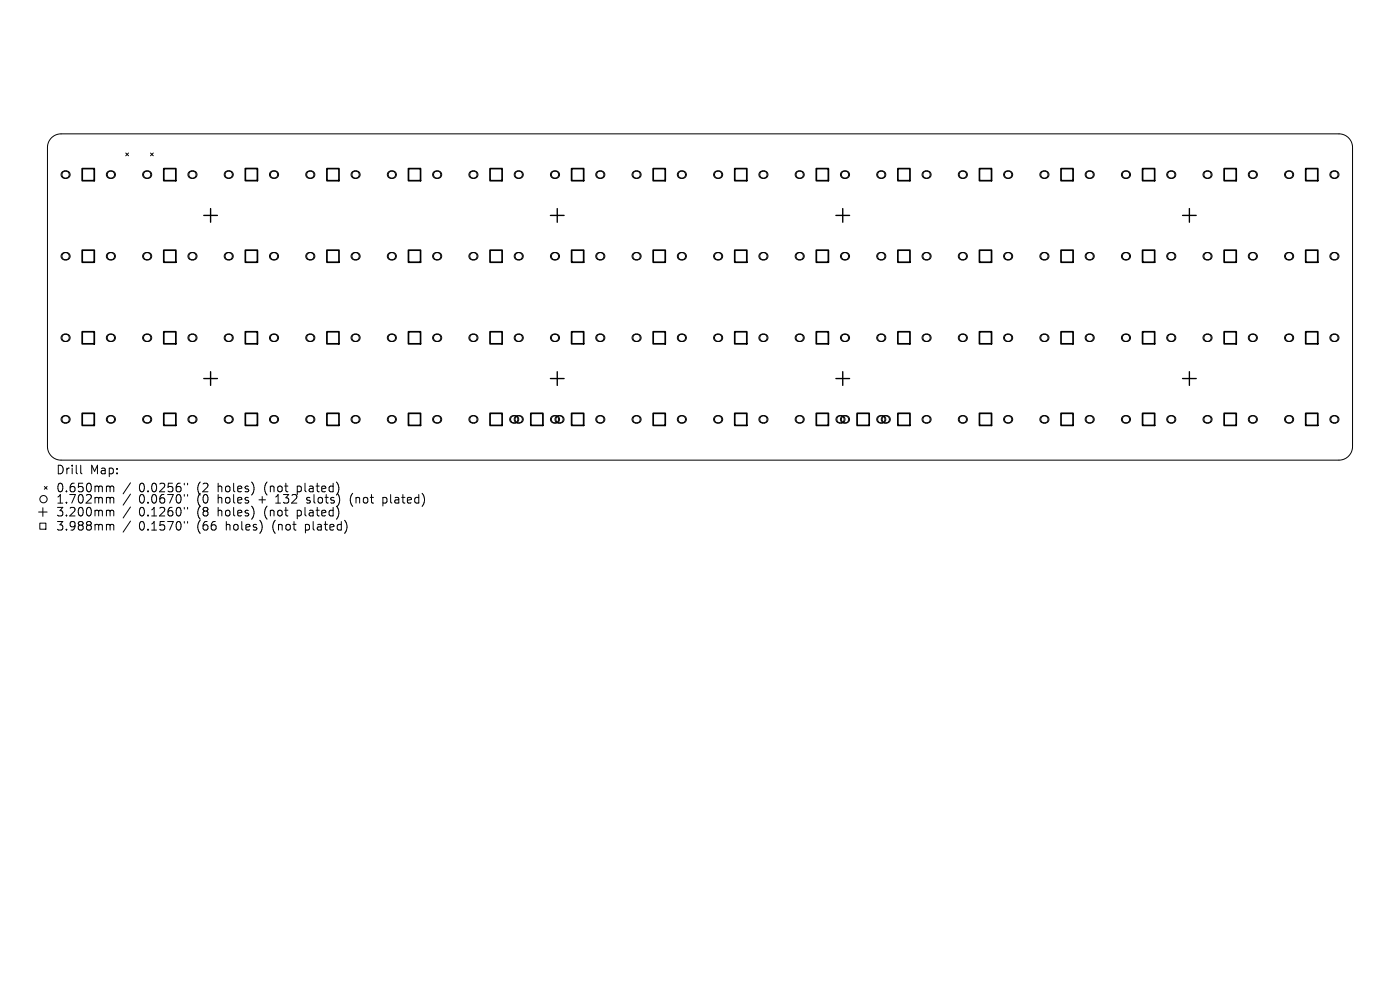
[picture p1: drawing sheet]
<svg xmlns="http://www.w3.org/2000/svg" width="297mm" height="210mm" viewBox="0 0 297 210" stroke-linecap="round" stroke-linejoin="round" font-family="sans-serif">
<defs><g id="words">
<g font-size="2.5">
<text x="11.8" y="100.9">Drill</text>
<text x="19.1" y="100.9">Map:</text>
<text x="11.8" y="104.7">0.650mm</text>
<text x="11.8" y="107.1">1.702mm</text>
<text x="29.5" y="104.7">0.0256&quot;</text>
<text x="29.5" y="107.1">0.0670&quot;</text>
<text x="41.9" y="104.7">(2</text>
<text x="41.9" y="107.1">(0</text>
<text x="46.5" y="104.7">holes)</text>
<text x="46.5" y="107.1">holes</text>
<text x="55.3" y="107.1">+</text>
<text x="56.5" y="104.7">(not</text>
<text x="59.1" y="107.1">132</text>
<text x="63.6" y="104.7">plated)</text>
<text x="65.9" y="107.1">slots)</text>
<text x="75.2" y="107.1">(not</text>
<text x="82.3" y="107.1">plated)</text>
<text x="11.8" y="109.8">3.200mm</text>
<text x="11.8" y="112.8">3.988mm</text>
<text x="29.5" y="109.8">0.1260&quot;</text>
<text x="29.5" y="112.8">0.1570&quot;</text>
<text x="41.9" y="109.8">(8</text>
<text x="41.9" y="112.8">(66</text>
<text x="46.5" y="109.8">holes)</text>
<text x="48.2" y="112.8">holes)</text>
<text x="56.5" y="109.8">(not</text>
<text x="58.2" y="112.8">(not</text>
<text x="63.6" y="109.8">plated)</text>
<text x="65.3" y="112.8">plated)</text>
</g>
</g></defs>
<g fill="none" stroke="#000" stroke-width=".21">
<path d="M10.9 29.2l1.1-.6 1-.2h271.1a2.88 2.88 0 0 1 2.8 2.9v63.4a2.88 2.88 0 0 1-2.8 2.9h-271.1a2.88 2.88 0 0 1-2.9-2.9v-63.4l.1-1zM13.2 36.5l.3-.2h.6a.77 .77 0 0 1 .8 .7 .77 .77 0 0 1-.8 .8h-.4a.77 .77 0 0 1-.7-.5 .77 .77 0 0 1 .2-.8zM22.8 36.5l.3-.2h.6a.77 .77 0 0 1 .8 .7 .77 .77 0 0 1-.8 .8h-.4a.77 .77 0 0 1-.7-.5 .77 .77 0 0 1 .2-.8zM26.7 32.5l.6 .5M27.3 32.5l-.6 .5M30.5 36.5l.3-.2h.6a.77 .77 0 0 1 .8 .7 .77 .77 0 0 1-.8 .8h-.4a.77 .77 0 0 1-.7-.5 .77 .77 0 0 1 .2-.8zM31.9 32.5l.6 .5M32.5 32.5l-.6 .5M40.1 36.5l.3-.2h.6a.77 .77 0 0 1 .8 .7 .77 .77 0 0 1-.8 .8h-.4a.77 .77 0 0 1-.7-.5 .77 .77 0 0 1 .2-.8zM47.8 36.5l.3-.2h.6a.77 .77 0 0 1 .8 .7 .77 .77 0 0 1-.8 .8h-.4a.77 .77 0 0 1-.7-.5 .77 .77 0 0 1 .2-.8zM57.4 36.5l.3-.2h.6a.77 .77 0 0 1 .8 .7 .77 .77 0 0 1-.8 .8h-.4a.77 .77 0 0 1-.7-.5 .77 .77 0 0 1 .2-.8zM65.1 36.5l.3-.2h.6a.77 .77 0 0 1 .8 .7 .77 .77 0 0 1-.8 .8h-.4a.77 .77 0 0 1-.7-.5 .77 .77 0 0 1 .2-.8z"/>
<path d="M74.7 36.5l.3-.2h.6a.77 .77 0 0 1 .8 .7 .77 .77 0 0 1-.8 .8h-.4a.77 .77 0 0 1-.7-.5 .77 .77 0 0 1 .2-.8zM82.4 36.5l.3-.2h.6a.77 .77 0 0 1 .8 .7 .77 .77 0 0 1-.8 .8h-.4a.77 .77 0 0 1-.7-.5 .77 .77 0 0 1 .2-.8zM92 36.5l.4-.2h.5a.77 .77 0 0 1 .8 .7 .77 .77 0 0 1-.8 .8h-.3a.77 .77 0 0 1-.8-.5 .77 .77 0 0 1 .2-.8zM99.7 36.5l.3-.2h.6a.77 .77 0 0 1 .8 .7 .77 .77 0 0 1-.8 .8h-.4a.77 .77 0 0 1-.7-.5 .77 .77 0 0 1 .2-.8zM109.3 36.5l.4-.2h.5a.77 .77 0 0 1 .8 .7 .77 .77 0 0 1-.8 .8h-.3a.77 .77 0 0 1-.8-.5 .77 .77 0 0 1 .2-.8zM117 36.5l.3-.2h.6a.77 .77 0 0 1 .8 .7 .77 .77 0 0 1-.8 .8h-.4a.77 .77 0 0 1-.7-.5 .77 .77 0 0 1 .2-.8zM126.6 36.5l.4-.2h.5a.77 .77 0 0 1 .8 .7 .77 .77 0 0 1-.8 .8h-.3a.77 .77 0 0 1-.8-.5 .77 .77 0 0 1 .2-.8zM134.3 36.5l.4-.2h.5a.77 .77 0 0 1 .8 .7 .77 .77 0 0 1-.8 .8h-.3a.77 .77 0 0 1-.8-.5 .77 .77 0 0 1 .2-.8zM143.9 36.5l.4-.2h.5a.77 .77 0 0 1 .8 .7 .77 .77 0 0 1-.8 .8h-.3a.77 .77 0 0 1-.8-.5 .77 .77 0 0 1 .2-.8zM151.6 36.5l.4-.2h.5a.77 .77 0 0 1 .8 .7 .77 .77 0 0 1-.8 .8h-.3a.77 .77 0 0 1-.8-.5 .77 .77 0 0 1 .2-.8zM161.2 36.5l.4-.2h.5a.77 .77 0 0 1 .8 .7 .77 .77 0 0 1-.8 .8h-.3a.77 .77 0 0 1-.7-.5 .77 .77 0 0 1 .1-.8zM168.9 36.5l.4-.2h.5a.77 .77 0 0 1 .8 .7 .77 .77 0 0 1-.8 .8h-.3a.77 .77 0 0 1-.8-.5 .77 .77 0 0 1 .2-.8z"/>
<path d="M178.5 36.5l.4-.2h.6a.77 .77 0 0 1 .7 .7 .77 .77 0 0 1-.7 .8h-.4a.77 .77 0 0 1-.7-.5 .77 .77 0 0 1 .1-.8zM186.2 36.5l.4-.2h.5a.77 .77 0 0 1 .8 .7 .77 .77 0 0 1-.8 .8h-.3a.77 .77 0 0 1-.7-.5 .77 .77 0 0 1 .1-.8zM195.8 36.5l.4-.2h.6a.77 .77 0 0 1 .7 .7 .77 .77 0 0 1-.7 .8h-.4a.77 .77 0 0 1-.7-.5 .77 .77 0 0 1 .1-.8zM203.5 36.5l.4-.2h.6a.77 .77 0 0 1 .7 .7 .77 .77 0 0 1-.7 .8h-.4a.77 .77 0 0 1-.7-.5 .77 .77 0 0 1 .1-.8zM213.1 36.5l.4-.2h.6a.77 .77 0 0 1 .7 .7 .77 .77 0 0 1-.7 .8h-.4a.77 .77 0 0 1-.7-.5 .77 .77 0 0 1 .1-.8zM220.8 36.5l.4-.2h.6a.77 .77 0 0 1 .7 .7 .77 .77 0 0 1-.7 .8h-.4a.77 .77 0 0 1-.7-.5 .77 .77 0 0 1 .1-.8zM230.4 36.5l.4-.2h.6a.77 .77 0 0 1 .7 .7 .77 .77 0 0 1-.7 .8h-.4a.77 .77 0 0 1-.7-.5 .77 .77 0 0 1 .1-.8zM238.1 36.5l.4-.2h.6a.77 .77 0 0 1 .7 .7 .77 .77 0 0 1-.7 .8h-.4a.77 .77 0 0 1-.7-.5 .77 .77 0 0 1 .1-.8zM247.7 36.5l.4-.2h.6a.77 .77 0 0 1 .7 .7 .77 .77 0 0 1-.7 .8h-.4a.77 .77 0 0 1-.7-.5 .77 .77 0 0 1 .1-.8zM255.4 36.5l.4-.2h.6a.77 .77 0 0 1 .7 .7 .77 .77 0 0 1-.7 .8h-.4a.77 .77 0 0 1-.7-.5 .77 .77 0 0 1 .1-.8zM265 36.5l.4-.2h.6a.77 .77 0 0 1 .7 .7 .77 .77 0 0 1-.7 .8h-.4a.77 .77 0 0 1-.7-.5 .77 .77 0 0 1 .1-.8zM272.7 36.5l.4-.2h.6a.77 .77 0 0 1 .7 .7 .77 .77 0 0 1-.7 .8h-.4a.77 .77 0 0 1-.7-.5 .77 .77 0 0 1 .1-.8z"/>
<path d="M282.3 36.5l.4-.2h.6a.77 .77 0 0 1 .8 .7 .77 .77 0 0 1-.8 .8h-.4a.77 .77 0 0 1-.7-.5 .77 .77 0 0 1 .1-.8zM13.2 53.8l.3-.2h.6a.77 .77 0 0 1 .8 .8 .77 .77 0 0 1-.8 .7h-.4a.77 .77 0 0 1-.7-.5 .77 .77 0 0 1 .2-.8zM22.8 53.8l.3-.2h.6a.77 .77 0 0 1 .8 .8 .77 .77 0 0 1-.8 .7h-.4a.77 .77 0 0 1-.7-.5 .77 .77 0 0 1 .2-.8zM30.5 53.8l.3-.2h.6a.77 .77 0 0 1 .8 .8 .77 .77 0 0 1-.8 .7h-.4a.77 .77 0 0 1-.7-.5 .77 .77 0 0 1 .2-.8zM40.1 53.8l.3-.2h.6a.77 .77 0 0 1 .8 .8 .77 .77 0 0 1-.8 .7h-.4a.77 .77 0 0 1-.7-.5 .77 .77 0 0 1 .2-.8zM47.8 53.8l.3-.2h.6a.77 .77 0 0 1 .8 .8 .77 .77 0 0 1-.8 .7h-.4a.77 .77 0 0 1-.7-.5 .77 .77 0 0 1 .2-.8zM57.4 53.8l.3-.2h.6a.77 .77 0 0 1 .8 .8 .77 .77 0 0 1-.8 .7h-.4a.77 .77 0 0 1-.7-.5 .77 .77 0 0 1 .2-.8zM65.1 53.8l.3-.2h.6a.77 .77 0 0 1 .8 .8 .77 .77 0 0 1-.8 .7h-.4a.77 .77 0 0 1-.7-.5 .77 .77 0 0 1 .2-.8zM74.7 53.8l.3-.2h.6a.77 .77 0 0 1 .8 .8 .77 .77 0 0 1-.8 .7h-.4a.77 .77 0 0 1-.7-.5 .77 .77 0 0 1 .2-.8zM82.4 53.8l.3-.2h.6a.77 .77 0 0 1 .8 .8 .77 .77 0 0 1-.8 .7h-.4a.77 .77 0 0 1-.7-.5 .77 .77 0 0 1 .2-.8zM92 53.8l.4-.2h.5a.77 .77 0 0 1 .8 .8 .77 .77 0 0 1-.8 .7h-.3a.77 .77 0 0 1-.8-.5 .77 .77 0 0 1 .2-.8zM99.7 53.8l.3-.2h.6a.77 .77 0 0 1 .8 .8 .77 .77 0 0 1-.8 .7h-.4a.77 .77 0 0 1-.7-.5 .77 .77 0 0 1 .2-.8z"/>
<path d="M109.3 53.8l.4-.2h.5a.77 .77 0 0 1 .8 .8 .77 .77 0 0 1-.8 .7h-.3a.77 .77 0 0 1-.8-.5 .77 .77 0 0 1 .2-.8zM117 53.8l.3-.2h.6a.77 .77 0 0 1 .8 .8 .77 .77 0 0 1-.8 .7h-.4a.77 .77 0 0 1-.7-.5 .77 .77 0 0 1 .2-.8zM126.6 53.8l.4-.2h.5a.77 .77 0 0 1 .8 .8 .77 .77 0 0 1-.8 .7h-.3a.77 .77 0 0 1-.8-.5 .77 .77 0 0 1 .2-.8zM134.3 53.8l.4-.2h.5a.77 .77 0 0 1 .8 .8 .77 .77 0 0 1-.8 .7h-.3a.77 .77 0 0 1-.8-.5 .77 .77 0 0 1 .2-.8zM143.9 53.8l.4-.2h.5a.77 .77 0 0 1 .8 .8 .77 .77 0 0 1-.8 .7h-.3a.77 .77 0 0 1-.8-.5 .77 .77 0 0 1 .2-.8zM151.6 53.8l.4-.2h.5a.77 .77 0 0 1 .8 .8 .77 .77 0 0 1-.8 .7h-.3a.77 .77 0 0 1-.8-.5 .77 .77 0 0 1 .2-.8zM161.2 53.8l.4-.2h.5a.77 .77 0 0 1 .8 .8 .77 .77 0 0 1-.8 .7h-.3a.77 .77 0 0 1-.7-.5 .77 .77 0 0 1 .1-.8zM168.9 53.8l.4-.2h.5a.77 .77 0 0 1 .8 .8 .77 .77 0 0 1-.8 .7h-.3a.77 .77 0 0 1-.8-.5 .77 .77 0 0 1 .2-.8zM178.5 53.8l.4-.2h.6a.77 .77 0 0 1 .7 .8 .77 .77 0 0 1-.7 .7h-.4a.77 .77 0 0 1-.7-.5 .77 .77 0 0 1 .1-.8zM186.2 53.8l.4-.2h.5a.77 .77 0 0 1 .8 .8 .77 .77 0 0 1-.8 .7h-.3a.77 .77 0 0 1-.7-.5 .77 .77 0 0 1 .1-.8zM195.8 53.8l.4-.2h.6a.77 .77 0 0 1 .7 .8 .77 .77 0 0 1-.7 .7h-.4a.77 .77 0 0 1-.7-.5 .77 .77 0 0 1 .1-.8zM203.5 53.8l.4-.2h.6a.77 .77 0 0 1 .7 .8 .77 .77 0 0 1-.7 .7h-.4a.77 .77 0 0 1-.7-.5 .77 .77 0 0 1 .1-.8z"/>
<path d="M213.1 53.8l.4-.2h.6a.77 .77 0 0 1 .7 .8 .77 .77 0 0 1-.7 .7h-.4a.77 .77 0 0 1-.7-.5 .77 .77 0 0 1 .1-.8zM220.8 53.8l.4-.2h.6a.77 .77 0 0 1 .7 .8 .77 .77 0 0 1-.7 .7h-.4a.77 .77 0 0 1-.7-.5 .77 .77 0 0 1 .1-.8zM230.4 53.8l.4-.2h.6a.77 .77 0 0 1 .7 .8 .77 .77 0 0 1-.7 .7h-.4a.77 .77 0 0 1-.7-.5 .77 .77 0 0 1 .1-.8zM238.1 53.8l.4-.2h.6a.77 .77 0 0 1 .7 .8 .77 .77 0 0 1-.7 .7h-.4a.77 .77 0 0 1-.7-.5 .77 .77 0 0 1 .1-.8zM247.7 53.8l.4-.2h.6a.77 .77 0 0 1 .7 .8 .77 .77 0 0 1-.7 .7h-.4a.77 .77 0 0 1-.7-.5 .77 .77 0 0 1 .1-.8zM255.4 53.8l.4-.2h.6a.77 .77 0 0 1 .7 .8 .77 .77 0 0 1-.7 .7h-.4a.77 .77 0 0 1-.7-.5 .77 .77 0 0 1 .1-.8zM265 53.8l.4-.2h.6a.77 .77 0 0 1 .7 .8 .77 .77 0 0 1-.7 .7h-.4a.77 .77 0 0 1-.7-.5 .77 .77 0 0 1 .1-.8zM272.7 53.8l.4-.2h.6a.77 .77 0 0 1 .7 .8 .77 .77 0 0 1-.7 .7h-.4a.77 .77 0 0 1-.7-.5 .77 .77 0 0 1 .1-.8zM282.3 53.8l.4-.2h.6a.77 .77 0 0 1 .8 .8 .77 .77 0 0 1-.8 .7h-.4a.77 .77 0 0 1-.7-.5 .77 .77 0 0 1 .1-.8zM13.2 71.1l.3-.2h.6a.77 .77 0 0 1 .8 .8 .77 .77 0 0 1-.8 .7h-.4a.77 .77 0 0 1-.7-.4 .77 .77 0 0 1 .2-.9zM22.8 71.1l.3-.2h.6a.77 .77 0 0 1 .8 .8 .77 .77 0 0 1-.8 .7h-.4a.77 .77 0 0 1-.7-.4 .77 .77 0 0 1 .2-.9zM30.5 71.1l.3-.2h.6a.77 .77 0 0 1 .8 .8 .77 .77 0 0 1-.8 .7h-.4a.77 .77 0 0 1-.7-.4 .77 .77 0 0 1 .2-.9z"/>
<path d="M40.1 71.1l.3-.2h.6a.77 .77 0 0 1 .8 .8 .77 .77 0 0 1-.8 .7h-.4a.77 .77 0 0 1-.7-.4 .77 .77 0 0 1 .2-.9zM47.8 71.1l.3-.2h.6a.77 .77 0 0 1 .8 .8 .77 .77 0 0 1-.8 .7h-.4a.77 .77 0 0 1-.7-.4 .77 .77 0 0 1 .2-.9zM57.4 71.1l.3-.2h.6a.77 .77 0 0 1 .8 .8 .77 .77 0 0 1-.8 .7h-.4a.77 .77 0 0 1-.7-.4 .77 .77 0 0 1 .2-.9zM65.1 71.1l.3-.2h.6a.77 .77 0 0 1 .8 .8 .77 .77 0 0 1-.8 .7h-.4a.77 .77 0 0 1-.7-.4 .77 .77 0 0 1 .2-.9zM74.7 71.1l.3-.2h.6a.77 .77 0 0 1 .8 .8 .77 .77 0 0 1-.8 .7h-.4a.77 .77 0 0 1-.7-.4 .77 .77 0 0 1 .2-.9zM82.4 71.1l.3-.2h.6a.77 .77 0 0 1 .8 .8 .77 .77 0 0 1-.8 .7h-.4a.77 .77 0 0 1-.7-.4 .77 .77 0 0 1 .2-.9zM92 71.1l.4-.2h.5a.77 .77 0 0 1 .8 .8 .77 .77 0 0 1-.8 .7h-.3a.77 .77 0 0 1-.8-.4 .77 .77 0 0 1 .2-.9zM99.7 71.1l.3-.2h.6a.77 .77 0 0 1 .8 .8 .77 .77 0 0 1-.8 .7h-.4a.77 .77 0 0 1-.7-.5 .77 .77 0 0 1 .2-.8zM109.3 71.1l.4-.2h.5a.77 .77 0 0 1 .8 .8 .77 .77 0 0 1-.8 .7h-.3a.77 .77 0 0 1-.8-.4 .77 .77 0 0 1 .2-.9zM117 71.1l.3-.2h.6a.77 .77 0 0 1 .8 .8 .77 .77 0 0 1-.8 .7h-.4a.77 .77 0 0 1-.7-.4 .77 .77 0 0 1 .2-.9zM126.6 71.1l.4-.2h.5a.77 .77 0 0 1 .8 .8 .77 .77 0 0 1-.8 .7h-.3a.77 .77 0 0 1-.8-.4 .77 .77 0 0 1 .2-.9zM134.3 71.1l.4-.2h.5a.77 .77 0 0 1 .8 .8 .77 .77 0 0 1-.8 .7h-.3a.77 .77 0 0 1-.8-.4 .77 .77 0 0 1 .2-.9z"/>
<path d="M143.9 71.1l.4-.2h.5a.77 .77 0 0 1 .8 .8 .77 .77 0 0 1-.8 .7h-.3a.77 .77 0 0 1-.8-.5 .77 .77 0 0 1 .2-.8zM151.6 71.1l.4-.2h.5a.77 .77 0 0 1 .8 .8 .77 .77 0 0 1-.8 .7h-.3a.77 .77 0 0 1-.8-.4 .77 .77 0 0 1 .2-.9zM161.2 71.1l.4-.2h.5a.77 .77 0 0 1 .8 .8 .77 .77 0 0 1-.8 .7h-.3a.77 .77 0 0 1-.7-.4 .77 .77 0 0 1 .1-.9zM168.9 71.1l.4-.2h.5a.77 .77 0 0 1 .8 .8 .77 .77 0 0 1-.8 .7h-.3a.77 .77 0 0 1-.8-.4 .77 .77 0 0 1 .2-.9zM178.5 71.1l.4-.2h.6a.77 .77 0 0 1 .7 .8 .77 .77 0 0 1-.7 .7h-.4a.77 .77 0 0 1-.7-.5 .77 .77 0 0 1 .1-.8zM186.2 71.1l.4-.2h.5a.77 .77 0 0 1 .8 .8 .77 .77 0 0 1-.8 .7h-.3a.77 .77 0 0 1-.7-.4 .77 .77 0 0 1 .1-.9zM195.8 71.1l.4-.2h.6a.77 .77 0 0 1 .7 .8 .77 .77 0 0 1-.7 .7h-.4a.77 .77 0 0 1-.7-.4 .77 .77 0 0 1 .1-.9zM203.5 71.1l.4-.2h.6a.77 .77 0 0 1 .7 .8 .77 .77 0 0 1-.7 .7h-.4a.77 .77 0 0 1-.7-.4 .77 .77 0 0 1 .1-.9zM213.1 71.1l.4-.2h.6a.77 .77 0 0 1 .7 .8 .77 .77 0 0 1-.7 .7h-.4a.77 .77 0 0 1-.7-.4 .77 .77 0 0 1 .1-.9zM220.8 71.1l.4-.2h.6a.77 .77 0 0 1 .7 .8 .77 .77 0 0 1-.7 .7h-.4a.77 .77 0 0 1-.7-.4 .77 .77 0 0 1 .1-.9zM230.4 71.1l.4-.2h.6a.77 .77 0 0 1 .7 .8 .77 .77 0 0 1-.7 .7h-.4a.77 .77 0 0 1-.7-.4 .77 .77 0 0 1 .1-.9zM238.1 71.1l.4-.2h.6a.77 .77 0 0 1 .7 .8 .77 .77 0 0 1-.7 .7h-.4a.77 .77 0 0 1-.7-.4 .77 .77 0 0 1 .1-.9z"/>
<path d="M247.7 71.1l.4-.2h.6a.77 .77 0 0 1 .7 .8 .77 .77 0 0 1-.7 .7h-.4a.77 .77 0 0 1-.7-.4 .77 .77 0 0 1 .1-.9zM255.4 71.1l.4-.2h.6a.77 .77 0 0 1 .7 .8 .77 .77 0 0 1-.7 .7h-.4a.77 .77 0 0 1-.7-.4 .77 .77 0 0 1 .1-.9zM265 71.1l.4-.2h.6a.77 .77 0 0 1 .7 .8 .77 .77 0 0 1-.7 .7h-.4a.77 .77 0 0 1-.7-.4 .77 .77 0 0 1 .1-.9zM272.7 71.1l.4-.2h.6a.77 .77 0 0 1 .7 .8 .77 .77 0 0 1-.7 .7h-.4a.77 .77 0 0 1-.7-.4 .77 .77 0 0 1 .1-.9zM282.3 71.1l.4-.2h.6a.77 .77 0 0 1 .8 .8 .77 .77 0 0 1-.8 .7h-.4a.77 .77 0 0 1-.7-.4 .77 .77 0 0 1 .1-.9zM13.2 88.4l.3-.2h.6a.77 .77 0 0 1 .8 .8 .77 .77 0 0 1-.8 .7h-.4a.77 .77 0 0 1-.7-.4 .77 .77 0 0 1 .2-.9zM17.1 98.7v1.5l.3 .3M22.8 88.4l.3-.2h.6a.77 .77 0 0 1 .8 .8 .77 .77 0 0 1-.8 .7h-.4a.77 .77 0 0 1-.7-.4 .77 .77 0 0 1 .2-.9zM30.5 88.4l.3-.2h.6a.77 .77 0 0 1 .8 .8 .77 .77 0 0 1-.8 .7h-.4a.77 .77 0 0 1-.7-.4 .77 .77 0 0 1 .2-.9zM40.1 88.4l.3-.2h.6a.77 .77 0 0 1 .8 .8 .77 .77 0 0 1-.8 .7h-.4a.77 .77 0 0 1-.7-.4 .77 .77 0 0 1 .2-.9zM47.8 88.4l.3-.2h.6a.77 .77 0 0 1 .8 .8 .77 .77 0 0 1-.8 .7h-.4a.77 .77 0 0 1-.7-.4 .77 .77 0 0 1 .2-.9zM57.4 88.4l.3-.2h.6a.77 .77 0 0 1 .8 .8 .77 .77 0 0 1-.8 .7h-.4a.77 .77 0 0 1-.7-.4 .77 .77 0 0 1 .2-.9z"/>
<path d="M65.1 88.4l.3-.2h.6a.77 .77 0 0 1 .8 .8 .77 .77 0 0 1-.8 .7h-.4a.77 .77 0 0 1-.7-.4 .77 .77 0 0 1 .2-.9zM74.7 88.4l.3-.2h.6a.77 .77 0 0 1 .8 .8 .77 .77 0 0 1-.8 .7h-.4a.77 .77 0 0 1-.7-.4 .77 .77 0 0 1 .2-.9zM82.4 88.4l.3-.2h.6a.77 .77 0 0 1 .8 .8 .77 .77 0 0 1-.8 .7h-.4a.77 .77 0 0 1-.7-.4 .77 .77 0 0 1 .2-.9zM92 88.4l.4-.2h.5a.77 .77 0 0 1 .8 .8 .77 .77 0 0 1-.8 .7h-.3a.77 .77 0 0 1-.8-.4 .77 .77 0 0 1 .2-.9zM99.7 88.4l.3-.2h.6a.77 .77 0 0 1 .8 .8 .77 .77 0 0 1-.8 .7h-.4a.77 .77 0 0 1-.7-.4 .77 .77 0 0 1 .2-.9zM108.4 88.4l.3-.2h.6a.77 .77 0 0 1 .8 .8 .77 .77 0 0 1-.8 .7h-.4a.77 .77 0 0 1-.7-.4 .77 .77 0 0 1 .2-.9zM109.3 88.4l.4-.2h.5a.77 .77 0 0 1 .8 .8 .77 .77 0 0 1-.8 .7h-.3a.77 .77 0 0 1-.8-.4 .77 .77 0 0 1 .2-.9zM117 88.4l.3-.2h.6a.77 .77 0 0 1 .8 .8 .77 .77 0 0 1-.8 .7h-.4a.77 .77 0 0 1-.7-.4 .77 .77 0 0 1 .2-.9zM118 88.4l.3-.2h.6a.77 .77 0 0 1 .8 .8 .77 .77 0 0 1-.8 .7h-.4a.77 .77 0 0 1-.7-.4 .77 .77 0 0 1 .2-.9zM126.6 88.4l.4-.2h.5a.77 .77 0 0 1 .8 .8 .77 .77 0 0 1-.8 .7h-.3a.77 .77 0 0 1-.8-.4 .77 .77 0 0 1 .2-.9zM134.3 88.4l.4-.2h.5a.77 .77 0 0 1 .8 .8 .77 .77 0 0 1-.8 .7h-.3a.77 .77 0 0 1-.8-.4 .77 .77 0 0 1 .2-.9zM143.9 88.4l.4-.2h.5a.77 .77 0 0 1 .8 .8 .77 .77 0 0 1-.8 .7h-.3a.77 .77 0 0 1-.8-.4 .77 .77 0 0 1 .2-.9z"/>
<path d="M151.6 88.4l.4-.2h.5a.77 .77 0 0 1 .8 .8 .77 .77 0 0 1-.8 .7h-.3a.77 .77 0 0 1-.8-.4 .77 .77 0 0 1 .2-.9zM161.2 88.4l.4-.2h.5a.77 .77 0 0 1 .8 .8 .77 .77 0 0 1-.8 .7h-.3a.77 .77 0 0 1-.7-.4 .77 .77 0 0 1 .1-.9zM168.9 88.4l.4-.2h.5a.77 .77 0 0 1 .8 .8 .77 .77 0 0 1-.8 .7h-.3a.77 .77 0 0 1-.8-.4 .77 .77 0 0 1 .2-.9zM177.6 88.4l.3-.2h.6a.77 .77 0 0 1 .8 .8 .77 .77 0 0 1-.8 .7h-.4a.77 .77 0 0 1-.7-.4 .77 .77 0 0 1 .2-.9zM178.5 88.4l.4-.2h.6a.77 .77 0 0 1 .7 .8 .77 .77 0 0 1-.7 .7h-.4a.77 .77 0 0 1-.7-.4 .77 .77 0 0 1 .1-.9zM186.2 88.4l.4-.2h.5a.77 .77 0 0 1 .8 .8 .77 .77 0 0 1-.8 .7h-.3a.77 .77 0 0 1-.7-.4 .77 .77 0 0 1 .1-.9zM187.2 88.4l.3-.2h.6a.77 .77 0 0 1 .8 .8 .77 .77 0 0 1-.8 .7h-.4a.77 .77 0 0 1-.7-.4 .77 .77 0 0 1 .2-.9zM195.8 88.4l.4-.2h.6a.77 .77 0 0 1 .7 .8 .77 .77 0 0 1-.7 .7h-.4a.77 .77 0 0 1-.7-.4 .77 .77 0 0 1 .1-.9zM203.5 88.4l.4-.2h.6a.77 .77 0 0 1 .7 .8 .77 .77 0 0 1-.7 .7h-.4a.77 .77 0 0 1-.7-.4 .77 .77 0 0 1 .1-.9zM213.1 88.4l.4-.2h.6a.77 .77 0 0 1 .7 .8 .77 .77 0 0 1-.7 .7h-.4a.77 .77 0 0 1-.7-.4 .77 .77 0 0 1 .1-.9zM220.8 88.4l.4-.2h.6a.77 .77 0 0 1 .7 .8 .77 .77 0 0 1-.7 .7h-.4a.77 .77 0 0 1-.7-.4 .77 .77 0 0 1 .1-.9zM230.4 88.4l.4-.2h.6a.77 .77 0 0 1 .7 .8 .77 .77 0 0 1-.7 .7h-.4a.77 .77 0 0 1-.7-.4 .77 .77 0 0 1 .1-.9z"/>
<path d="M238.1 88.4l.4-.2h.6a.77 .77 0 0 1 .7 .8 .77 .77 0 0 1-.7 .7h-.4a.77 .77 0 0 1-.7-.4 .77 .77 0 0 1 .1-.9zM247.7 88.4l.4-.2h.6a.77 .77 0 0 1 .7 .8 .77 .77 0 0 1-.7 .7h-.4a.77 .77 0 0 1-.7-.4 .77 .77 0 0 1 .1-.9zM255.4 88.4l.4-.2h.6a.77 .77 0 0 1 .7 .8 .77 .77 0 0 1-.7 .7h-.4a.77 .77 0 0 1-.7-.4 .77 .77 0 0 1 .1-.9zM265 88.4l.4-.2h.6a.77 .77 0 0 1 .7 .8 .77 .77 0 0 1-.7 .7h-.4a.77 .77 0 0 1-.7-.4 .77 .77 0 0 1 .1-.9zM272.7 88.4l.4-.2h.6a.77 .77 0 0 1 .7 .8 .77 .77 0 0 1-.7 .7h-.4a.77 .77 0 0 1-.7-.4 .77 .77 0 0 1 .1-.9zM282.3 88.4l.4-.2h.6a.77 .77 0 0 1 .8 .8 .77 .77 0 0 1-.8 .7h-.4a.77 .77 0 0 1-.7-.4 .77 .77 0 0 1 .1-.9zM8.2 108.6h1.8M8.4 111h1.3v1.3h-1.3zM9.1 107.7v1.8M9.4 103.2l.6 .6M10 103.2l-.6 .6M22.8 103.1h.3l.3 .3"/>
<path d="M22.8 105.5h.3l.3 .3M22.8 108.2l.5 .1 .1 .2M22.8 111.2h.3l.3 .3M23.4 103.4l.2-.3 .4 .1 .1 1.1M23.4 103.4v.9M23.4 105.8v.9M23.4 108.5v.9M23.4 111.5v.9M23.4 105.8l.2-.3 .4 .1 .1 1.1M23.4 108.5l.2-.3 .4 .1 .1 1.1M23.4 111.5l.2-.3 .4 .1 .1 1.1M27.7 102.4l-1.6 2.4"/>
<path d="M27.7 104.8l-1.6 2.4M27.7 107.5l-1.6 2.4M27.7 110.5l-1.6 2.4M39.1 102.5v.4M39.1 104.9v.4M39.1 107.6v.4M39.1 110.6v.4M39.8 102.5v.4M39.8 104.9v.4M39.8 107.6v.4M39.8 110.6v.4M65.1 106.6l.1 .1"/>
<path d="M74.6 105l-.3 .9 .3 1.2M81.2 105.5v1.8M81.2 106.6l.5 .1M81.7 105.5l-.5 .1"/>
<circle cx="13.9" cy="37" r=".77"/>
<circle cx="23.5" cy="37" r=".77"/>
<circle cx="31.2" cy="37" r=".77"/>
<circle cx="40.8" cy="37" r=".77"/>
<circle cx="48.5" cy="37" r=".77"/>
<circle cx="58.1" cy="37" r=".77"/>
<circle cx="65.8" cy="37" r=".77"/>
<circle cx="75.4" cy="37" r=".77"/>
<circle cx="83.1" cy="37" r=".77"/>
<circle cx="92.7" cy="37" r=".77"/>
<circle cx="100.4" cy="37" r=".77"/>
<circle cx="110" cy="37" r=".77"/>
<circle cx="117.7" cy="37" r=".77"/>
<circle cx="127.3" cy="37" r=".77"/>
<circle cx="135" cy="37" r=".77"/>
<circle cx="144.7" cy="37" r=".77"/>
<circle cx="152.3" cy="37" r=".77"/>
<circle cx="162" cy="37" r=".77"/>
<circle cx="169.7" cy="37" r=".77"/>
<circle cx="179.3" cy="37" r=".77"/>
<circle cx="187" cy="37" r=".77"/>
<circle cx="196.6" cy="37" r=".77"/>
<circle cx="204.3" cy="37" r=".77"/>
<circle cx="213.9" cy="37" r=".77"/>
<circle cx="221.6" cy="37" r=".77"/>
<circle cx="231.2" cy="37" r=".77"/>
<circle cx="238.9" cy="37" r=".77"/>
<circle cx="248.5" cy="37" r=".77"/>
<circle cx="256.2" cy="37" r=".77"/>
<circle cx="265.8" cy="37" r=".77"/>
<circle cx="273.5" cy="37" r=".77"/>
<circle cx="283.1" cy="37" r=".77"/>
<circle cx="13.9" cy="54.3" r=".77"/>
<circle cx="23.5" cy="54.3" r=".77"/>
<circle cx="31.2" cy="54.3" r=".77"/>
<circle cx="40.8" cy="54.3" r=".77"/>
<circle cx="48.5" cy="54.3" r=".77"/>
<circle cx="58.1" cy="54.3" r=".77"/>
<circle cx="65.8" cy="54.3" r=".77"/>
<circle cx="75.4" cy="54.3" r=".77"/>
<circle cx="83.1" cy="54.3" r=".77"/>
<circle cx="92.7" cy="54.4" r=".77"/>
<circle cx="100.4" cy="54.3" r=".77"/>
<circle cx="110" cy="54.3" r=".77"/>
<circle cx="117.7" cy="54.3" r=".77"/>
<circle cx="127.3" cy="54.3" r=".77"/>
<circle cx="135" cy="54.3" r=".77"/>
<circle cx="144.7" cy="54.3" r=".77"/>
<circle cx="152.3" cy="54.3" r=".77"/>
<circle cx="162" cy="54.3" r=".77"/>
<circle cx="169.7" cy="54.3" r=".77"/>
<circle cx="179.3" cy="54.3" r=".77"/>
<circle cx="187" cy="54.3" r=".77"/>
<circle cx="196.6" cy="54.3" r=".77"/>
<circle cx="204.3" cy="54.3" r=".77"/>
<circle cx="213.9" cy="54.3" r=".77"/>
<circle cx="221.6" cy="54.3" r=".77"/>
<circle cx="231.2" cy="54.3" r=".77"/>
<circle cx="238.9" cy="54.3" r=".77"/>
<circle cx="248.5" cy="54.3" r=".77"/>
<circle cx="256.2" cy="54.4" r=".77"/>
<circle cx="265.8" cy="54.3" r=".77"/>
<circle cx="273.5" cy="54.3" r=".77"/>
<circle cx="283.1" cy="54.4" r=".77"/>
<circle cx="13.9" cy="71.7" r=".77"/>
<circle cx="23.5" cy="71.7" r=".77"/>
<circle cx="31.2" cy="71.7" r=".77"/>
<circle cx="40.8" cy="71.7" r=".77"/>
<circle cx="48.5" cy="71.7" r=".77"/>
<circle cx="58.1" cy="71.7" r=".77"/>
<circle cx="65.8" cy="71.7" r=".77"/>
<circle cx="75.4" cy="71.7" r=".77"/>
<circle cx="83.1" cy="71.7" r=".77"/>
<circle cx="92.7" cy="71.7" r=".77"/>
<circle cx="100.4" cy="71.7" r=".77"/>
<circle cx="110" cy="71.7" r=".77"/>
<circle cx="117.7" cy="71.7" r=".77"/>
<circle cx="127.3" cy="71.7" r=".77"/>
<circle cx="135" cy="71.7" r=".77"/>
<circle cx="144.7" cy="71.7" r=".77"/>
<circle cx="152.3" cy="71.7" r=".77"/>
<circle cx="162" cy="71.7" r=".77"/>
<circle cx="169.7" cy="71.7" r=".77"/>
<circle cx="179.3" cy="71.7" r=".77"/>
<circle cx="187" cy="71.7" r=".77"/>
<circle cx="196.6" cy="71.7" r=".77"/>
<circle cx="204.3" cy="71.7" r=".77"/>
<circle cx="213.9" cy="71.7" r=".77"/>
<circle cx="221.6" cy="71.7" r=".77"/>
<circle cx="231.2" cy="71.7" r=".77"/>
<circle cx="238.9" cy="71.7" r=".77"/>
<circle cx="248.5" cy="71.7" r=".77"/>
<circle cx="256.2" cy="71.7" r=".77"/>
<circle cx="265.8" cy="71.7" r=".77"/>
<circle cx="273.5" cy="71.7" r=".77"/>
<circle cx="283.1" cy="71.7" r=".77"/>
<circle cx="13.9" cy="89" r=".77"/>
<circle cx="23.5" cy="89" r=".77"/>
<circle cx="31.2" cy="89" r=".77"/>
<circle cx="40.8" cy="89" r=".77"/>
<circle cx="48.5" cy="89" r=".77"/>
<circle cx="58.1" cy="89" r=".77"/>
<circle cx="65.8" cy="89" r=".77"/>
<circle cx="75.4" cy="89" r=".77"/>
<circle cx="83.1" cy="89" r=".77"/>
<circle cx="92.7" cy="89" r=".77"/>
<circle cx="100.4" cy="89" r=".77"/>
<circle cx="109.1" cy="89" r=".77"/>
<circle cx="110" cy="89" r=".77"/>
<circle cx="117.7" cy="89" r=".77"/>
<circle cx="118.7" cy="89" r=".77"/>
<circle cx="127.3" cy="89" r=".77"/>
<circle cx="135" cy="89" r=".77"/>
<circle cx="144.7" cy="89" r=".77"/>
<circle cx="152.3" cy="89" r=".77"/>
<circle cx="162" cy="89" r=".77"/>
<circle cx="169.7" cy="89" r=".77"/>
<circle cx="178.3" cy="89" r=".77"/>
<circle cx="179.3" cy="89" r=".77"/>
<circle cx="187" cy="89" r=".77"/>
<circle cx="187.9" cy="89" r=".77"/>
<circle cx="196.6" cy="89" r=".77"/>
<circle cx="204.3" cy="89" r=".77"/>
<circle cx="213.9" cy="89" r=".77"/>
<circle cx="221.6" cy="89" r=".77"/>
<circle cx="231.2" cy="89" r=".77"/>
<circle cx="238.9" cy="89" r=".77"/>
<circle cx="248.5" cy="89" r=".77"/>
<circle cx="256.2" cy="89" r=".77"/>
<circle cx="265.8" cy="89" r=".77"/>
<circle cx="273.5" cy="89" r=".77"/>
<circle cx="283.1" cy="89" r=".77"/>
<circle cx="9.2" cy="105.9" r=".77"/>
</g>
<g fill="none" stroke="#000" stroke-width=".29">
<path d="M43.2 45.7h2.9M44.7 44.2v2.9M116.8 45.7h2.9M118.2 44.2v3M177.3 45.7h2.9M178.8 44.2v2.9M250.9 45.7h2.9M252.3 44.2v2.9M44.7 78.8v3M118.2 78.9v2.9M178.8 78.8v3M252.3 78.8v3"/>
<path d="M43.2 80.3h2.9M116.8 80.3h2.9M177.3 80.3h2.9M250.9 80.3h2.9"/>
</g>
<g fill="none" stroke="#000" stroke-width=".36">
<path d="M17.4 35.8h2.6v2.5h-2.6zM34.7 35.8h2.6v2.5h-2.6zM52 35.8h2.6v2.5h-2.6zM69.4 35.8h2.5v2.5h-2.5zM86.7 35.8h2.5v2.5h-2.5zM104 35.8h2.5v2.5h-2.5zM121.3 35.8h2.5v2.5h-2.5zM138.6 35.8h2.5v2.5h-2.5zM155.9 35.8h2.5v2.5h-2.5zM173.2 35.8h2.5v2.5h-2.5zM190.5 35.8h2.5v2.5h-2.5zM207.8 35.8h2.5v2.5h-2.5z"/>
<path d="M225.1 35.8h2.6v2.5h-2.6zM242.4 35.8h2.6v2.5h-2.6zM259.7 35.8h2.6v2.5h-2.6zM277 35.8h2.6v2.5h-2.6zM17.4 53.1h2.6v2.5h-2.6zM34.7 53.1h2.6v2.5h-2.6zM52 53.1h2.6v2.5h-2.6zM69.4 53.1h2.5v2.5h-2.5zM86.7 53.1h2.5v2.5h-2.5zM104 53.1h2.5v2.5h-2.5zM121.3 53.1h2.5v2.5h-2.5zM138.6 53.1h2.5v2.5h-2.5z"/>
<path d="M155.9 53.1h2.5v2.5h-2.5zM173.2 53.1h2.5v2.5h-2.5zM190.5 53.1h2.5v2.5h-2.5zM207.8 53.1h2.5v2.5h-2.5zM225.1 53.1h2.6v2.5h-2.6zM242.4 53.1h2.6v2.5h-2.6zM259.7 53.1h2.6v2.5h-2.6zM277 53.1h2.6v2.5h-2.6zM17.4 70.4h2.6v2.5h-2.6zM34.7 70.4h2.6v2.5h-2.6zM52 70.4h2.6v2.5h-2.6zM69.4 70.4h2.5v2.5h-2.5z"/>
<path d="M86.7 70.4h2.5v2.5h-2.5zM104 70.4h2.5v2.5h-2.5zM121.3 70.4h2.5v2.5h-2.5zM138.6 70.4h2.5v2.5h-2.5zM155.9 70.4h2.5v2.5h-2.5zM173.2 70.4h2.5v2.5h-2.5zM190.5 70.4h2.5v2.5h-2.5zM207.8 70.4h2.5v2.5h-2.5zM225.1 70.4h2.6v2.5h-2.6zM242.4 70.4h2.6v2.5h-2.6zM259.7 70.4h2.6v2.5h-2.6zM277 70.4h2.6v2.5h-2.6z"/>
<path d="M17.4 87.7h2.6v2.5h-2.6zM34.7 87.7h2.6v2.5h-2.6zM52 87.7h2.6v2.5h-2.6zM69.4 87.7h2.5v2.5h-2.5zM86.7 87.7h2.5v2.5h-2.5zM104 87.7h2.5v2.5h-2.5zM112.6 87.7h2.6v2.5h-2.6zM121.3 87.7h2.5v2.5h-2.5zM138.6 87.7h2.5v2.5h-2.5zM155.9 87.7h2.5v2.5h-2.5zM173.2 87.7h2.5v2.5h-2.5zM181.8 87.7h2.6v2.5h-2.6z"/>
<path d="M190.5 87.7h2.5v2.5h-2.5zM207.8 87.7h2.5v2.5h-2.5zM225.1 87.7h2.6v2.5h-2.6zM242.4 87.7h2.6v2.5h-2.6zM259.7 87.7h2.6v2.5h-2.6zM277 87.7h2.6v2.5h-2.6z"/>
</g>
<use href="#words"/>
</svg>
